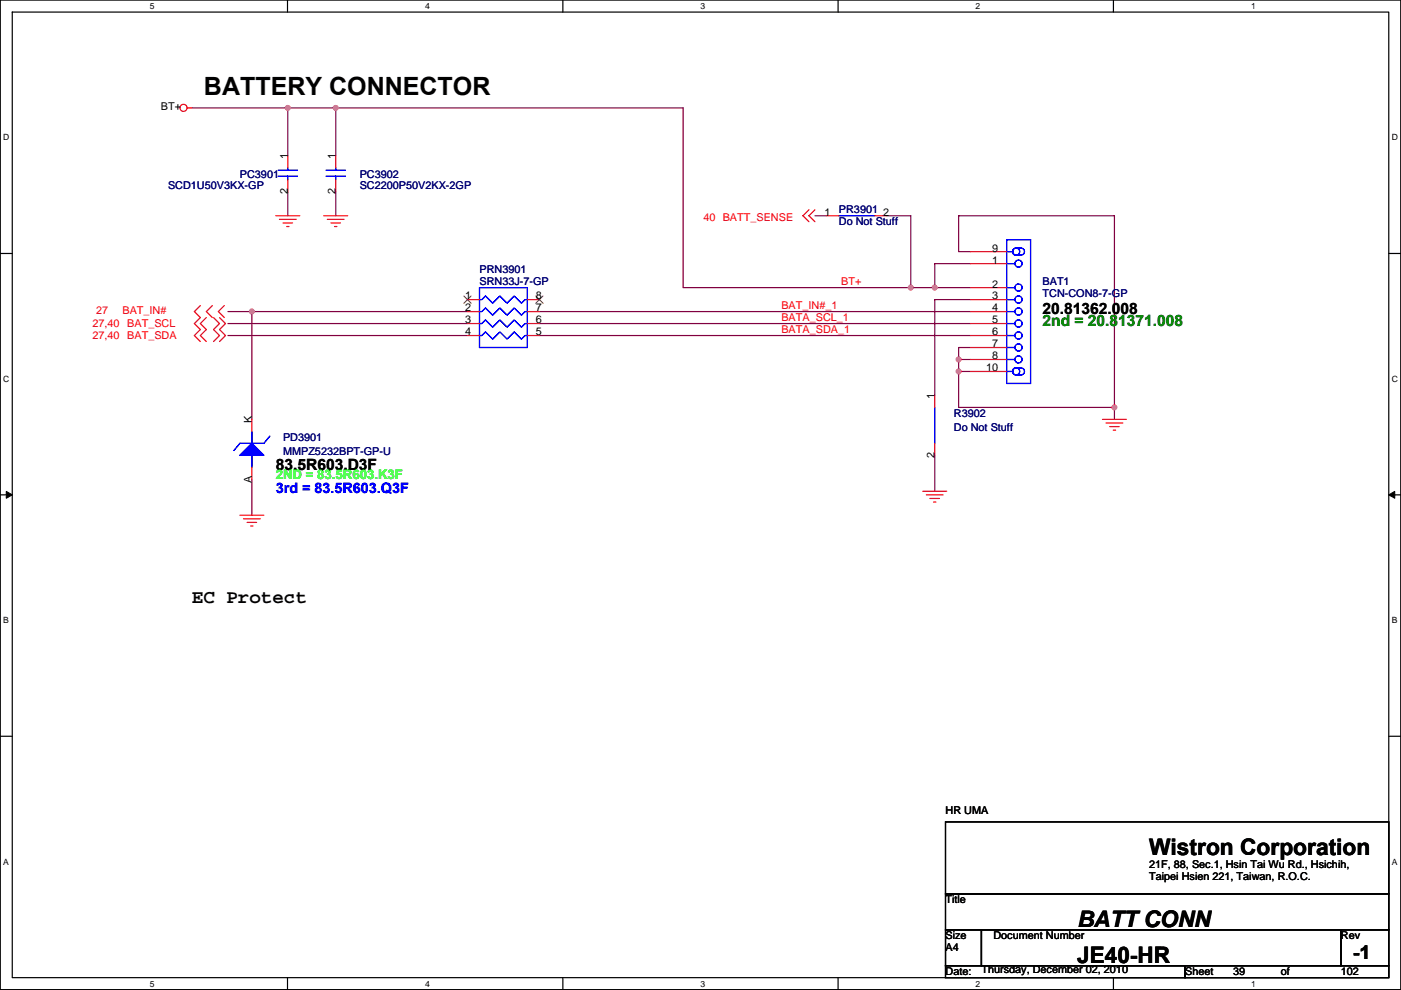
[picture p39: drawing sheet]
<svg xmlns="http://www.w3.org/2000/svg" width="297mm" height="210mm" viewBox="0 0 297 210" stroke-linecap="round" stroke-linejoin="round" font-family="sans-serif">
<defs><g id="words">
<text font-size="5.3" x="43.2" y="20.2">BATTERY CONNECTOR</text>
<g font-size="4.8">
<text x="243.6" y="181.3">Wistron Corporation</text>
<text x="228.4" y="196.5">BATT CONN</text>
<text x="228.4" y="204.1">JE40-HR</text>
</g>
<g font-size="4.1">
<text x="40.7" y="127.9">EC Protect</text>
<text x="286.8" y="203.4">-1</text>
</g>
<g font-size="3.3">
<text x="221" y="66.6">20.81362.008</text>
<text x="58.5" y="99.6">83.5R603.D3F</text>
</g>
<text font-size="3.3" fill="#008000" x="221" y="69.1">2nd = 20.81371.008</text>
<text font-size="3" fill="#00f" x="58.5" y="104.5">3rd = 83.5R603.Q3F</text>
<text font-size="2.8" fill="#0f0" x="58.5" y="101.7">2ND = 83.5R603.K3F</text>
<g font-size="2.3">
<text x="34.1" y="23.4">BT+</text>
<text x="61" y="33.8" transform="rotate(-90 61 33.8)">1</text>
<text x="71.2" y="33.8" transform="rotate(-90 71.2 33.8)">1</text>
<text x="61" y="41.2" transform="rotate(-90 61 41.2)">2</text>
<text x="71.2" y="41.2" transform="rotate(-90 71.2 41.2)">2</text>
<text x="174.8" y="45.7">1</text>
<text x="187.3" y="45.7">2</text>
<text x="210.4" y="53.3">9</text>
<text x="210.4" y="55.9">1</text>
<text x="98.6" y="63.5">1</text>
<text x="113.6" y="63.5">8</text>
<text x="210.4" y="61">2</text>
<text x="210.4" y="63.5">3</text>
<text x="98.6" y="66">2</text>
<text x="98.6" y="68.6">3</text>
<text x="98.6" y="71.1">4</text>
<text x="113.6" y="71.1">5</text>
<text x="113.6" y="68.6">6</text>
<text x="113.6" y="66">7</text>
<text x="210.4" y="66">4</text>
<text x="210.4" y="68.6">5</text>
<text x="210.4" y="71.1">6</text>
<text x="210.4" y="76.2">8</text>
<text x="210.4" y="73.7">7</text>
<text x="209.1" y="78.7">10</text>
<text x="53.4" y="89.7" transform="rotate(-90 53.4 89.7)">K</text>
<text x="198.2" y="84.6" transform="rotate(-90 198.2 84.6)">1</text>
<text x="198.2" y="97.1" transform="rotate(-90 198.2 97.1)">2</text>
<text x="53.4" y="102.4" transform="rotate(-90 53.4 102.4)">A</text>
<text x="200.5" y="172.5">HR UMA</text>
<text x="243.6" y="183.9">21F, 88, Sec.1, Hsin Tai Wu Rd., Hsichih,</text>
<text x="200.5" y="191.6">Title</text>
<text x="243.6" y="186.6">Taipei Hsien 221, Taiwan, R.O.C.</text>
<text x="200.5" y="199.2">Size</text>
<text x="200.5" y="201.7">A4</text>
<text x="210.6" y="199.2">Document Number</text>
<text x="284.3" y="199.2">Rev</text>
<text x="200.5" y="206.8">Date:</text>
<text x="208.1" y="206.3">Thursday, December 02, 2010</text>
<text x="251.3" y="206.8">Sheet</text>
<text x="261.4" y="206.8">39</text>
<text x="271.6" y="206.8">of</text>
<text x="284.3" y="206.8">102</text>
</g>
<g font-size="2.3" fill="#000080">
<text x="35.6" y="40.2">SCD1U50V3KX-GP</text>
<text x="50.9" y="37.6">PC3901</text>
<text x="76.3" y="37.6">PC3902</text>
<text x="76.3" y="40.2">SC2200P50V2KX-2GP</text>
<text x="177.9" y="45.3">PR3901</text>
<text x="177.9" y="47.8">Do Not Stuff</text>
<text x="101.7" y="58">PRN3901</text>
<text x="101.7" y="60.5">SRN33J-7-GP</text>
<text x="221" y="60.5">BAT1</text>
<text x="221" y="63">TCN-CON8-7-GP</text>
<text x="202.2" y="88.4">R3902</text>
<text x="60" y="93.5">PD3901</text>
<text x="202.2" y="91.5">Do Not Stuff</text>
<text x="60" y="96.6">MMPZ5232BPT-GP-U</text>
</g>
<g font-size="2.3" fill="#f00">
<text x="149.2" y="46.8">40 BATT_SENSE</text>
<text x="165.7" y="65.6">BAT_IN#_1</text>
<text x="178.4" y="60.5">BT+</text>
<text x="19.6" y="69.4">27,40</text>
<text x="19.6" y="71.9">27,40</text>
<text x="20.4" y="66.6">27</text>
<text x="26" y="66.6">BAT_IN#</text>
<text x="27" y="69.4">BAT_SCL</text>
<text x="27" y="71.9">BAT_SDA</text>
<text x="165.7" y="70.6">BATA_SDA_1</text>
<text x="165.7" y="68.1">BATA_SCL_1</text>
</g>
<g font-size="1.8">
<text x="31.8" y="1.9">5</text>
<text x="90.1" y="1.9">4</text>
<text x="148.5" y="1.9">3</text>
<text x="206.9" y="1.9">2</text>
<text x="265.2" y="1.9">1</text>
<text x=".7" y="29.8">D</text>
<text x="295.1" y="29.8">D</text>
<text x=".7" y="81">C</text>
<text x="295.1" y="81">C</text>
<text x=".7" y="132.1">B</text>
<text x="295.1" y="132.1">B</text>
<text x=".7" y="183.3">A</text>
<text x="295.1" y="183.3">A</text>
<text x="31.8" y="209.2">5</text>
<text x="90.1" y="209.2">4</text>
<text x="148.5" y="209.2">3</text>
<text x="206.9" y="209.2">2</text>
<text x="265.2" y="209.2">1</text>
</g>
</g></defs>
<path d="M.1 0h296.9v209.8h-296.9zM2.6 2.6h291.8v204.7h-291.8z" fill="none" stroke="#000" stroke-width=".25"/>
<g fill="#fff">
<path d="M31.8 .3h1v2h-1z"/>
<path d="M31.8 207.5h1v2.1h-1z"/>
</g>
<path d="M61 0v2.6M61 207.3v2.5" fill="none" stroke="#000" stroke-width=".25"/>
<g fill="#fff">
<path d="M90.1 .3h1v2h-1z"/>
<path d="M90.1 207.5h1v2.1h-1z"/>
</g>
<path d="M119.3 0v2.6M119.3 207.3v2.5" fill="none" stroke="#000" stroke-width=".25"/>
<g fill="#fff">
<path d="M148.5 .3h1v2h-1z"/>
<path d="M148.5 207.5h1v2.1h-1z"/>
</g>
<path d="M177.7 0v2.6M177.7 207.3v2.5" fill="none" stroke="#000" stroke-width=".25"/>
<g fill="#fff">
<path d="M206.9 .3h1v2h-1z"/>
<path d="M206.9 207.5h1v2.1h-1z"/>
</g>
<path d="M236.1 0v2.6M236.1 207.3v2.5" fill="none" stroke="#000" stroke-width=".25"/>
<g fill="#fff">
<path d="M265.2 .3h1v2h-1z"/>
<path d="M265.2 207.5h1v2.1h-1z"/>
<path d="M.7 28.2h1.3v2h-1.3z"/>
<path d="M295.1 28.2h1.3v2h-1.3z"/>
<path d="M.7 79.3h1.3v2.1h-1.3z"/>
<path d="M295.1 79.3h1.3v2.1h-1.3z"/>
</g>
<path d="M.1 53.7h2.5M294.4 53.7h2.6" fill="none" stroke="#000" stroke-width=".25"/>
<g fill="#fff">
<path d="M.7 130.5h1.2v2h-1.2z"/>
<path d="M295.1 130.5h1.2v2h-1.2z"/>
</g>
<path d="M.1 104.9h2.5M294.4 104.9h2.6" fill="none" stroke="#000" stroke-width=".25"/>
<path d="M1.3 104.2l1.3 .7-1.3 .7zM294.4 104.9l1.3-.7v1.4z" fill="#000" stroke="#000" stroke-width=".21"/>
<g fill="#fff">
<path d="M.7 181.7h1.2v2h-1.2z"/>
<path d="M295.1 181.7h1.2v2h-1.2z"/>
</g>
<path d="M.1 156.1h2.5M294.4 156.1h2.6M200.5 174.3h93.9v15.2h-93.9zM200.5 189.5h93.9v7.6h-93.9zM200.5 197.1h7.6v7.6h-7.6zM208.1 197.1h76.2v7.6h-76.2zM284.3 197.1h10.1v7.6h-10.1zM200.5 204.7h50.8v2.6h-50.8zM251.3 204.7h43.1v2.6h-43.1z" fill="none" stroke="#000" stroke-width=".25"/>
<g fill="none" stroke="#800040" stroke-width=".25">
<path d="M40.7 22.9h104.1v38.1h61M61 22.9v10.1M71.2 22.9v10.1M61 40.7v5M71.2 40.7v5M172.8 45.7h2.5M188 45.7h5.1v15.3M205.8 53.4h-2.5v-7.7h33v43.2M205.8 55.9h-7.6v5.1M48.3 66.1h50.8M48.3 71.1h50.8M48.3 68.6h50.8"/>
<path d="M53.4 66.1v22.8M114.4 66.1h91.4M114.4 71.1h91.4M114.4 68.6h91.4M203.3 78.8h2.5M203.3 76.2h2.5M205.8 73.7h-2.5v12.7h33M205.8 63.5h-7.6v20.3M198.2 96.5v7.7M53.4 101.6v7.6"/>
</g>
<g fill="#f0f" stroke="#f0f" stroke-width=".25">
<circle cx="193.1" cy="61" r=".5"/>
<circle cx="198.2" cy="61" r=".5"/>
<circle cx="71.2" cy="22.9" r=".5"/>
<circle cx="53.4" cy="66" r=".5"/>
<circle cx="61" cy="22.9" r=".5"/>
<circle cx="203.2" cy="76.2" r=".5"/>
<circle cx="236.3" cy="86.4" r=".5"/>
<circle cx="203.2" cy="78.7" r=".5"/>
</g>
<g fill="none" stroke="#f00" stroke-width=".25">
<path d="M39.7 22.9h1M61 33v2.6M61 38.1v2.6M71.2 33v2.6M71.2 38.1v2.6M58.5 45.7h5.1M59.2 46.5h3.6M60 47.3h2M60.8 48h.5M68.6 45.7h5.1M69.4 46.5h3.6M70.2 47.3h2"/>
<path d="M70.9 48h.5M171.5 44.5l-1.3 1.2 1.3 1.3M172.8 44.5l-1.3 1.2 1.3 1.3M175.3 45.7h2.6M185.5 45.7h2.5M205.8 55.9h7.6M205.8 53.4h7.6M42.5 64.8l-1.3 1.3 1.3 1.2-1.3 1.3 1.3 1.3-1.3 1.2 1.3 1.3M43.7 67.3l-1.2 1.3 1.2 1.3-1.2 1.2 1.2 1.3M45 64.8l-1.3 1.3 1.3 1.2M45.3 67.3l1.2 1.3-1.2 1.3 1.2 1.2-1.2 1.3M46.5 67.3l1.3 1.3-1.3 1.3 1.3 1.2-1.3 1.3"/>
<path d="M47.6 64.8l-1.3 1.3 1.3 1.2M99.1 63.5h2.6M99.1 66.1h2.6M99.1 68.6h2.6M99.1 71.1h2.6M111.8 63.5h2.6M111.8 66.1h2.6M111.8 68.6h2.6M111.8 71.1h2.6M205.8 63.5h7.6M205.8 66.1h7.6M205.8 68.6h7.6"/>
<path d="M205.8 71.1h7.6M205.8 61h7.6M205.8 76.2h7.6M205.8 73.7h7.6M205.8 78.8h7.6M53.4 88.9v2.6M53.4 99.1v2.5M198.2 83.8v2.6M198.2 94v2.5M233.7 88.9h5.1M234.5 89.7h3.6M235.3 90.4h2"/>
<path d="M236 91.2h.5M50.9 109.2h5M51.6 110h3.6M52.4 110.8h2M53.1 111.5h.6M195.6 104.2h5.1M196.4 104.9h3.6M197.2 105.7h2M197.9 106.4h.5"/>
<circle cx="38.9" cy="22.9" r=".76"/>
</g>
<g fill="none" stroke="#00f" stroke-width=".25">
<path d="M59 36.1h4.1M59 37.4h4.1M61 35.6v.5M61 37.4v.7M69.1 36.1h4.1M69.1 37.4h4.1M71.2 35.6v.5M71.2 37.4v.7M177.9 45.7h7.6M213.4 50.8h5.1v30.5h-5.1zM213.4 53.4h1.3M213.4 55.9h1.8"/>
<path d="M215.4 52.6a.75 .75 0 0 0-.7 1 .75 .75 0 0 0 1.3 .3 .75 .75 0 0 0-.3-1.2 .75 .75 0 0 0-1 .5 .75 .75 0 0 0 .7 .9M215.5 52.6h.9a.75 .75 0 0 1 .8 .8 .75 .75 0 0 1-.8 .7h-.9M101.7 63.5h.5l.7-.7 1.6 1.5 1.5-1.5 1.5 1.5 1.5-1.5 1.6 1.5 .7-.8h.5M101.7 66.1h.5l.7-.8 1.6 1.5 1.5-1.5 1.5 1.5 1.5-1.5 1.6 1.5 .7-.7h.5M101.7 68.6h.5l.7-.8 1.6 1.6 1.5-1.6 1.5 1.6 1.5-1.6 1.6 1.6 .7-.8h.5M101.7 71.1h.5l.7-.7 1.6 1.5 1.5-1.5 1.5 1.5 1.5-1.5 1.6 1.5 .7-.8h.5M101.7 61h10.1v12.7h-10.1zM213.4 61h1.8M213.4 63.5h1.8M213.4 66.1h1.8M213.4 68.6h1.8M213.4 71.1h1.8"/>
<path d="M213.4 73.7h1.8M213.4 76.2h1.8M213.4 78.8h1.3M215.4 78a.75 .75 0 0 0-.7 1 .75 .75 0 0 0 1.3 .3 .75 .75 0 0 0-.3-1.2 .75 .75 0 0 0-1 .5 .75 .75 0 0 0 .7 .9M215.5 78h.9a.75 .75 0 0 1 .8 .8 .75 .75 0 0 1-.8 .7h-.9M53.4 91.5v2.5M53.4 96.5v2.6M57.2 92.5l-1.3 1.5h-5l-1.3 1.5M198.2 86.4v7.6"/>
<circle cx="215.9" cy="55.9" r=".76"/>
<circle cx="215.9" cy="73.7" r=".76"/>
<circle cx="215.9" cy="61" r=".76"/>
<circle cx="215.9" cy="63.5" r=".76"/>
<circle cx="215.9" cy="76.2" r=".76"/>
<circle cx="215.9" cy="71.1" r=".76"/>
<circle cx="215.9" cy="68.6" r=".76"/>
<circle cx="215.9" cy="66" r=".76"/>
</g>
<path d="M98.4 62.8l1.5 1.5M99.9 62.8l-1.6 1.5M113.6 62.8l1.5 1.5M115.1 62.8l-1.5 1.5" fill="none" stroke="#804000" stroke-width=".21"/>
<g fill="#00f" stroke="#00f" stroke-width=".25">
<path d="M53.4 94l2.5 2.5h-5z" fill-rule="evenodd"/>
<path d="M53.4 94l2.5 2.5h-5z" fill-rule="evenodd"/>
</g>
<use href="#words"/>
</svg>
